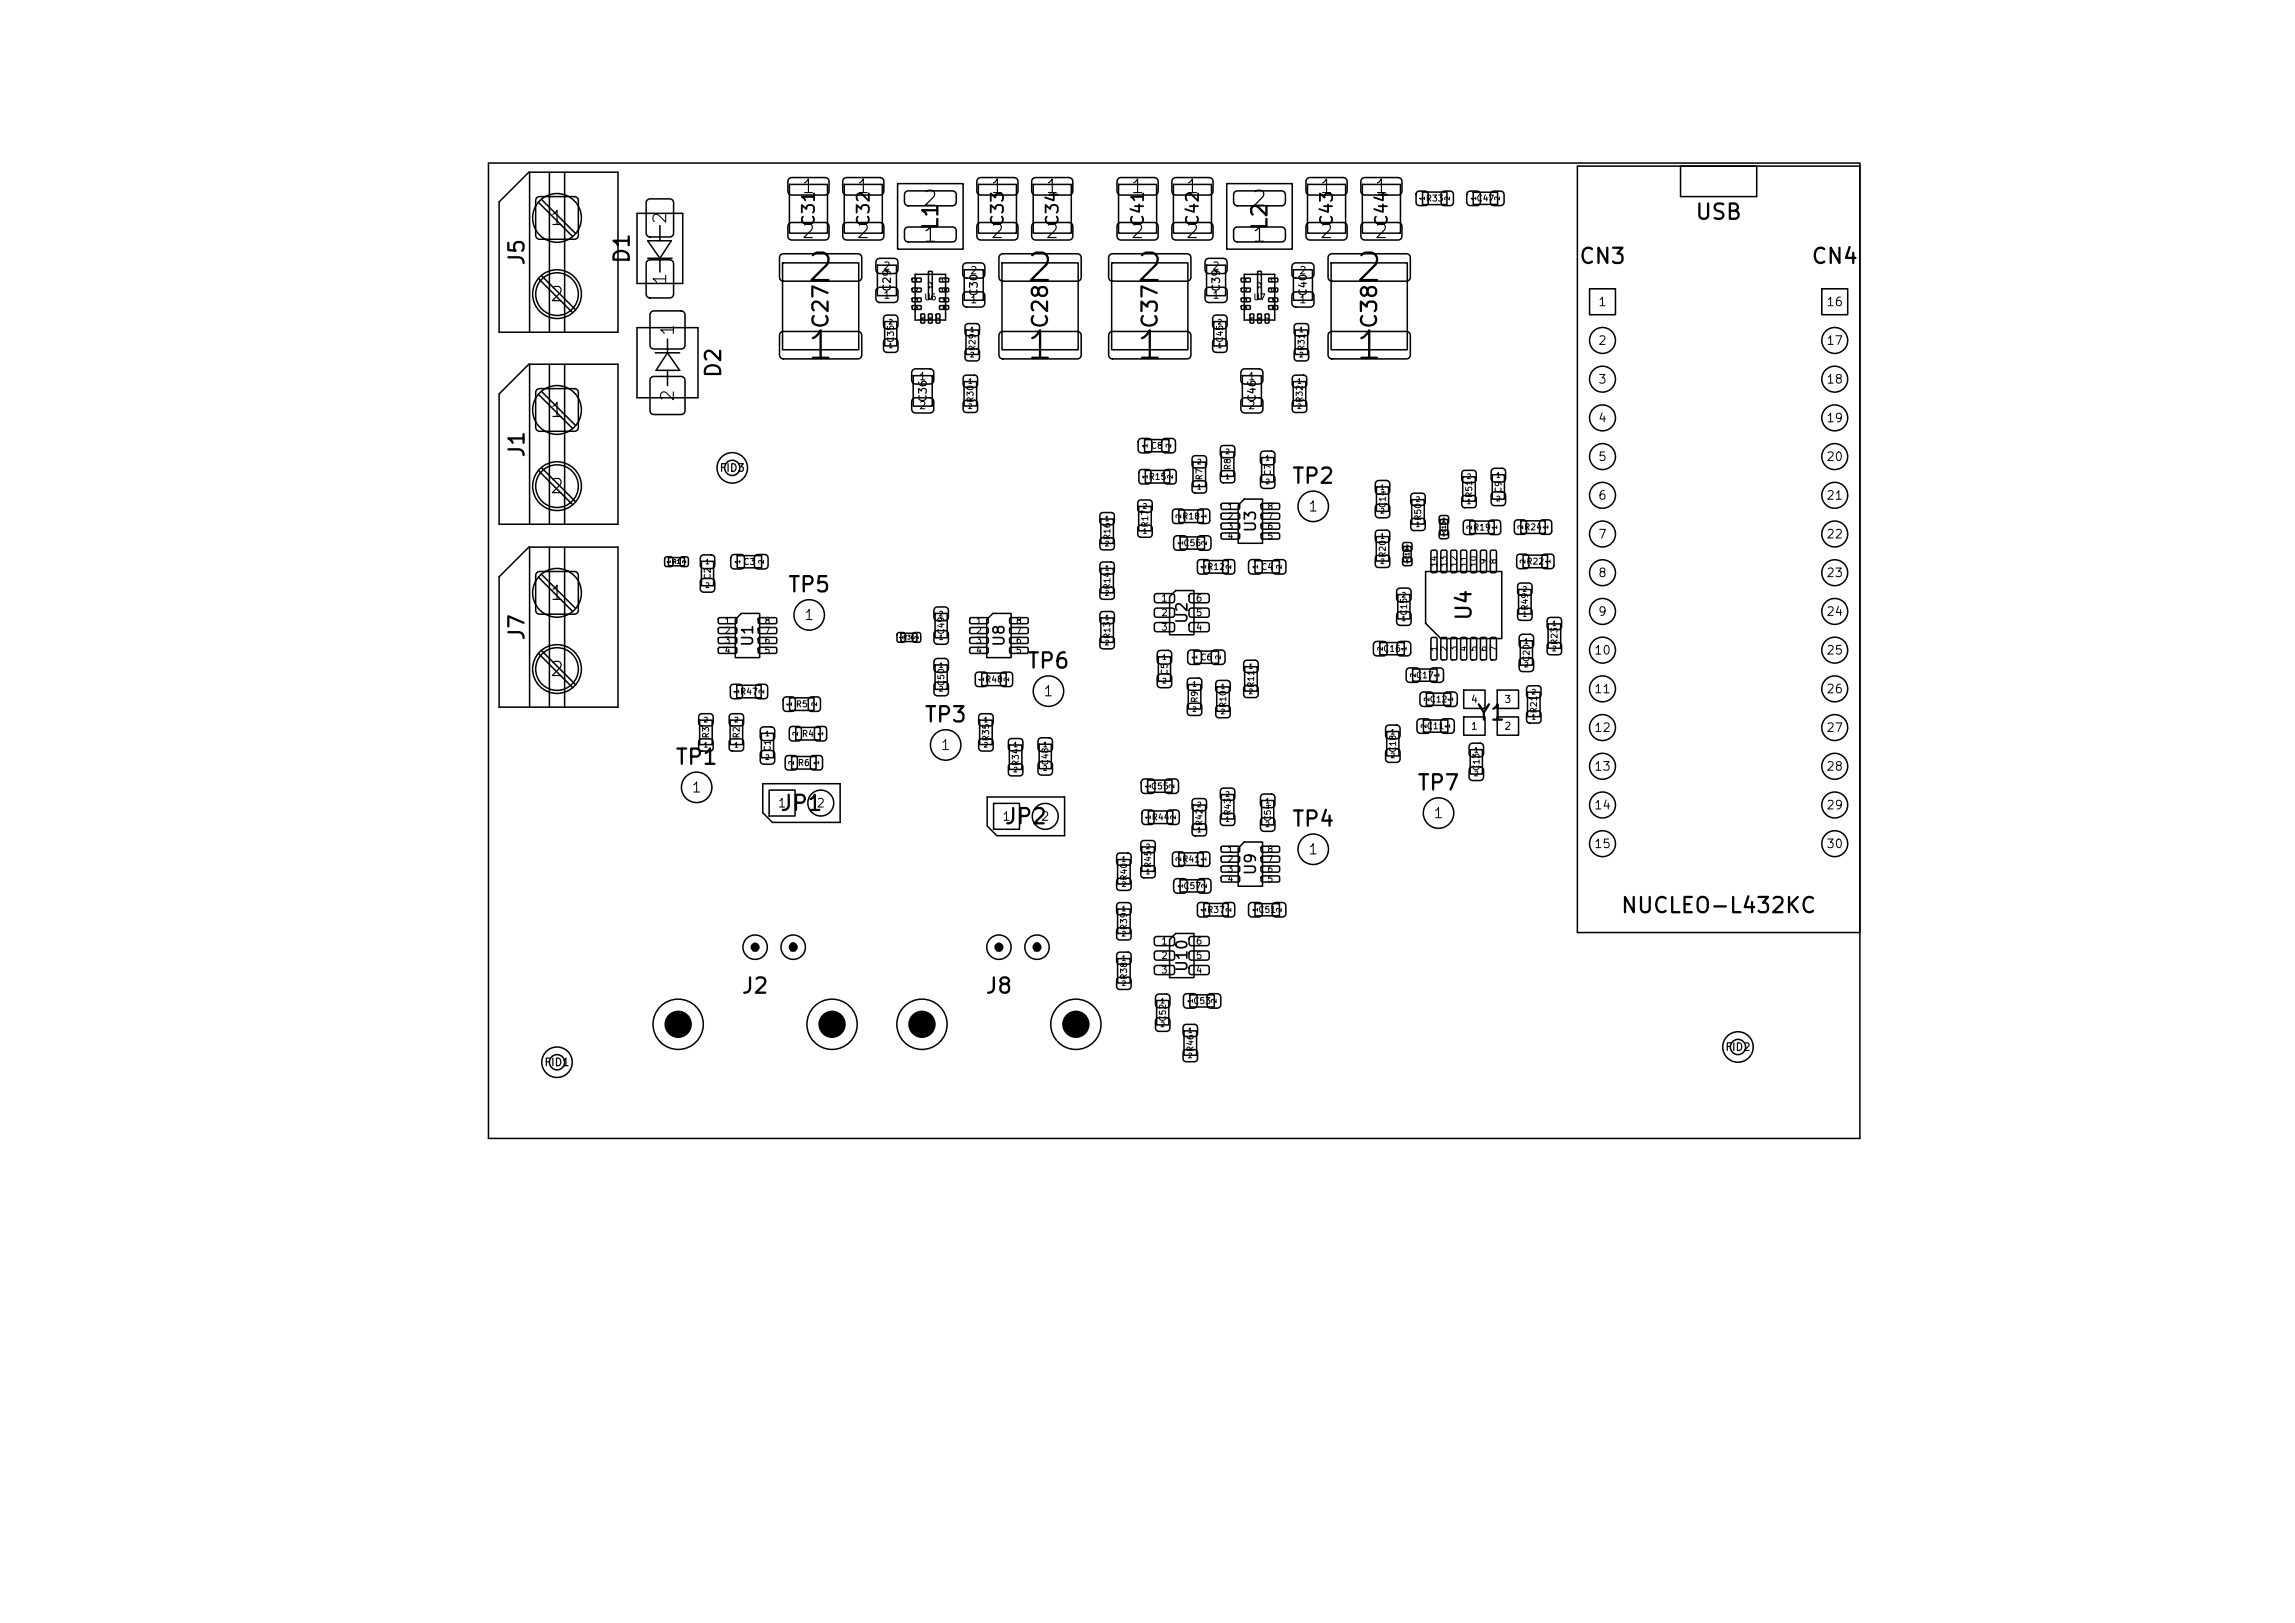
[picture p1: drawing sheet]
<svg xmlns="http://www.w3.org/2000/svg" width="297mm" height="210mm" viewBox="0 0 297 210" stroke-linecap="round" stroke-linejoin="round" font-family="sans-serif">
<defs><g id="words">
<g font-size="3.5">
<text x="104.2" y="37.3">2</text>
<text x="132.6" y="37.3">2</text>
<text x="146.8" y="37.3">2</text>
<text x="175.1" y="37.3">2</text>
<text x="104.2" y="47.4">1</text>
<text x="132.6" y="47.4">1</text>
<text x="146.8" y="47.4">1</text>
<text x="175.1" y="47.4">1</text>
</g>
<g font-size="2.2">
<text x="86.5" y="134.2">4</text>
<text x="106.4" y="134.2">3</text>
<text x="118.1" y="134.2">4</text>
<text x="138" y="134.2">3</text>
</g>
<g font-size="2">
<text x="121.9" y="29.9" transform="rotate(-90 121.9 29.9)">L1</text>
<text x="164.5" y="29.9" transform="rotate(-90 164.5 29.9)">L2</text>
<text x="219.3" y="28.9">USB</text>
<text x="68.4" y="34.5" transform="rotate(-90 68.4 34.5)">J5</text>
<text x="82" y="34.3" transform="rotate(-90 82 34.3)">D1</text>
<text x="204.2" y="34.6">CN3</text>
<text x="234.3" y="34.6">CN4</text>
<text x="107.7" y="42.7" transform="rotate(-90 107.7 42.7)">C27</text>
<text x="136.1" y="42.7" transform="rotate(-90 136.1 42.7)">C28</text>
<text x="150.3" y="42.7" transform="rotate(-90 150.3 42.7)">C37</text>
<text x="178.7" y="42.7" transform="rotate(-90 178.7 42.7)">C38</text>
<text x="93.8" y="49.1" transform="rotate(-90 93.8 49.1)">D2</text>
<text x="68.4" y="59.4" transform="rotate(-90 68.4 59.4)">J1</text>
<text x="167.1" y="63.1">TP2</text>
<text x="101.8" y="77.1">TP5</text>
<text x="68.4" y="83" transform="rotate(-90 68.4 83)">J7</text>
<text x="190.9" y="80.5" transform="rotate(-90 190.9 80.5)">U4</text>
<text x="132.8" y="87">TP6</text>
<text x="119.5" y="93.9">TP3</text>
<text x="191" y="93.7">Y1</text>
<text x="87.3" y="99.4">TP1</text>
<text x="100.8" y="105.4">JP1</text>
<text x="129.9" y="107.1">JP2</text>
<text x="167.1" y="107.4">TP4</text>
<text x="183.3" y="102.8">TP7</text>
<text x="209.6" y="118.6">NUCLEO-L432KC</text>
<text x="95.8" y="129">J2</text>
<text x="127.4" y="129">J8</text>
</g>
<g font-size="1.9">
<text x="119.3" y="27.1">2</text>
<text x="161.9" y="27.1">2</text>
<text x="119.3" y="31.8">1</text>
<text x="161.9" y="31.8">1</text>
</g>
<g font-size="1.8">
<text x="71" y="29.6">1</text>
<text x="103.6" y="25.5">1</text>
<text x="110.7" y="25.5">1</text>
<text x="128.1" y="25.5">1</text>
<text x="135.2" y="25.5">1</text>
<text x="146.2" y="25.5">1</text>
<text x="153.3" y="25.5">1</text>
<text x="170.6" y="25.5">1</text>
<text x="177.7" y="25.5">1</text>
<text x="103.6" y="31.3">2</text>
<text x="110.7" y="31.3">2</text>
<text x="128.1" y="31.3">2</text>
<text x="135.2" y="31.3">2</text>
<text x="146.2" y="31.3">2</text>
<text x="153.3" y="31.3">2</text>
<text x="170.6" y="31.3">2</text>
<text x="177.7" y="31.3">2</text>
<text x="71" y="39.5">2</text>
<text x="71" y="54.4">1</text>
<text x="71" y="64.3">2</text>
<text x="71" y="78.1">1</text>
<text x="71" y="88">2</text>
</g>
<g font-size="1.6">
<text x="86.6" y="29.1" transform="rotate(-90 86.6 29.1)">2</text>
<text x="105.8" y="29.5" transform="rotate(-90 105.8 29.5)">C31</text>
<text x="112.9" y="29.5" transform="rotate(-90 112.9 29.5)">C32</text>
<text x="130.3" y="29.5" transform="rotate(-90 130.3 29.5)">C33</text>
<text x="137.4" y="29.5" transform="rotate(-90 137.4 29.5)">C34</text>
<text x="148.4" y="29.5" transform="rotate(-90 148.4 29.5)">C41</text>
<text x="155.5" y="29.5" transform="rotate(-90 155.5 29.5)">C42</text>
<text x="172.9" y="29.5" transform="rotate(-90 172.9 29.5)">C43</text>
<text x="180" y="29.5" transform="rotate(-90 180 29.5)">C44</text>
<text x="86.6" y="37" transform="rotate(-90 86.6 37)">1</text>
<text x="87.6" y="43.6" transform="rotate(-90 87.6 43.6)">1</text>
<text x="87.6" y="52.1" transform="rotate(-90 87.6 52.1)">2</text>
</g>
<g font-size="1.4">
<text x="162.9" y="69" transform="rotate(-90 162.9 69)">U3</text>
<text x="97.8" y="83.8" transform="rotate(-90 97.8 83.8)">U1</text>
<text x="130.3" y="83.8" transform="rotate(-90 130.3 83.8)">U8</text>
<text x="154" y="80.8" transform="rotate(-90 154 80.8)">U2</text>
<text x="162.9" y="113.4" transform="rotate(-90 162.9 113.4)">U9</text>
<text x="154" y="125.9" transform="rotate(-90 154 125.9)">U10</text>
</g>
<g font-size="1.3">
<text x="169.2" y="66.5">1</text>
<text x="104" y="80.6">1</text>
<text x="134.9" y="90.4">1</text>
<text x="121.6" y="97.4">1</text>
<text x="89.4" y="102.9">1</text>
<text x="185.4" y="106.2">1</text>
<text x="169.2" y="110.9">1</text>
</g>
<g font-size="1.1">
<text x="206.7" y="39.9">1</text>
<text x="236.3" y="39.9">16</text>
<text x="206.7" y="44.9">2</text>
<text x="236.3" y="44.9">17</text>
<text x="206.7" y="49.9">3</text>
<text x="236.3" y="49.9">18</text>
<text x="206.7" y="54.9">4</text>
<text x="206.7" y="59.9">5</text>
<text x="236.3" y="54.9">19</text>
<text x="236.3" y="59.9">20</text>
<text x="206.7" y="64.9">6</text>
<text x="236.3" y="64.9">21</text>
<text x="206.7" y="69.9">7</text>
<text x="236.3" y="69.9">22</text>
<text x="206.7" y="75">8</text>
<text x="236.3" y="75">23</text>
<text x="206.7" y="80">9</text>
<text x="236.3" y="80">24</text>
<text x="206.2" y="85">10</text>
<text x="206.2" y="90">11</text>
<text x="236.3" y="85">25</text>
<text x="236.3" y="90">26</text>
<text x="206.2" y="95">12</text>
<text x="236.3" y="95">27</text>
<text x="206.2" y="100">13</text>
<text x="236.3" y="100">28</text>
<text x="100.6" y="104.8">1</text>
<text x="105.6" y="104.8">2</text>
<text x="129.6" y="106.5">1</text>
<text x="134.6" y="106.5">2</text>
<text x="206.2" y="105">14</text>
<text x="236.3" y="105">29</text>
<text x="206.2" y="110">15</text>
<text x="236.3" y="110">30</text>
<text x="97.1" y="123.4">1</text>
<text x="102" y="123.4">2</text>
<text x="128.7" y="123.4">1</text>
<text x="133.6" y="123.4">2</text>
</g>
<g font-size="1">
<text x="114.2" y="35.1">2</text>
<text x="125.5" y="35.7">2</text>
<text x="156.8" y="35.1">2</text>
<text x="168.1" y="35.7">2</text>
<text x="114.2" y="38.9">1</text>
<text x="115.5" y="37.8" transform="rotate(-90 115.5 37.8)">C29</text>
<text x="125.5" y="39.5">1</text>
<text x="126.8" y="38.4" transform="rotate(-90 126.8 38.4)">C30</text>
<text x="156.8" y="38.9">1</text>
<text x="158.1" y="37.8" transform="rotate(-90 158.1 37.8)">C39</text>
<text x="168.1" y="39.5">1</text>
<text x="169.4" y="38.4" transform="rotate(-90 169.4 38.4)">C40</text>
<text x="118.9" y="49.4">1</text>
<text x="118.9" y="53.2">2</text>
<text x="120.2" y="52.1" transform="rotate(-90 120.2 52.1)">C36</text>
<text x="161.5" y="49.4">1</text>
<text x="161.5" y="53.2">2</text>
<text x="162.8" y="52.1" transform="rotate(-90 162.8 52.1)">C46</text>
<text x="93" y="61.3">FID3</text>
<text x="223.2" y="136.2">FID2</text>
<text x="70.4" y="138.2">FID1</text>
</g>
<g font-size=".9">
<text x="150.2" y="78.1">1</text>
<text x="150.2" y="79.9">2</text>
<text x="150.2" y="81.8">3</text>
<text x="154.7" y="81.8">4</text>
<text x="154.7" y="79.9">5</text>
<text x="154.7" y="78.1">6</text>
<text x="190.3" y="94.7">1</text>
<text x="190.3" y="91.2">4</text>
<text x="194.6" y="94.7">2</text>
<text x="194.6" y="91.2">3</text>
<text x="150.2" y="122.4">1</text>
<text x="150.2" y="124.3">2</text>
<text x="154.7" y="124.3">5</text>
<text x="154.7" y="122.4">6</text>
<text x="150.2" y="126.2">3</text>
<text x="154.7" y="126.2">4</text>
</g>
<g font-size=".8">
<text x="184.4" y="26.3">R33</text>
<text x="191" y="26.3">C47</text>
<text x="119.5" y="39.1">U6</text>
<text x="162.1" y="39.1">U7</text>
<text x="115.9" y="44.4" transform="rotate(-90 115.9 44.4)">C35</text>
<text x="126.4" y="45.5" transform="rotate(-90 126.4 45.5)">R29</text>
<text x="158.5" y="44.4" transform="rotate(-90 158.5 44.4)">C45</text>
<text x="169" y="45.5" transform="rotate(-90 169 45.5)">R31</text>
<text x="126.2" y="52.2" transform="rotate(-90 126.2 52.2)">R30</text>
<text x="168.8" y="52.2" transform="rotate(-90 168.8 52.2)">R32</text>
<text x="148.9" y="58.3">C8</text>
<text x="148.6" y="62.3">R15</text>
<text x="155.8" y="62.2" transform="rotate(-90 155.8 62.2)">R7</text>
<text x="159.5" y="60.9" transform="rotate(-90 159.5 60.9)">R8</text>
<text x="164.7" y="61.6" transform="rotate(-90 164.7 61.6)">C7</text>
<text x="179.5" y="65.8" transform="rotate(-90 179.5 65.8)">C14</text>
<text x="190.7" y="64.5" transform="rotate(-90 190.7 64.5)">R51</text>
<text x="194.5" y="63.9" transform="rotate(-90 194.5 63.9)">C9</text>
<text x="143.9" y="70" transform="rotate(-90 143.9 70)">R16</text>
<text x="148.8" y="68.3" transform="rotate(-90 148.8 68.3)">R17</text>
<text x="152.9" y="67.4">R18</text>
<text x="153.1" y="70.9">C56</text>
<text x="158.8" y="66.1">1</text>
<text x="158.8" y="67.4">2</text>
<text x="158.8" y="68.7">3</text>
<text x="158.8" y="70">4</text>
<text x="163.9" y="70">5</text>
<text x="163.9" y="68.7">6</text>
<text x="163.9" y="67.4">7</text>
<text x="163.9" y="66.1">8</text>
<text x="184.1" y="67.5" transform="rotate(-90 184.1 67.5)">R50</text>
<text x="190.6" y="68.8">R19</text>
<text x="197.2" y="68.8">R24</text>
<text x="92.2" y="75.1" transform="rotate(-90 92.2 75.1)">C2</text>
<text x="96.1" y="73.3">C3</text>
<text x="143.9" y="76.4" transform="rotate(-90 143.9 76.4)">R14</text>
<text x="156.2" y="73.9">R12</text>
<text x="163.1" y="73.9">C4</text>
<text x="179.5" y="72.2" transform="rotate(-90 179.5 72.2)">R20</text>
<text x="186.2" y="73.5" transform="rotate(-90 186.2 73.5)">14</text>
<text x="187.5" y="73.5" transform="rotate(-90 187.5 73.5)">13</text>
<text x="188.7" y="73.5" transform="rotate(-90 188.7 73.5)">12</text>
<text x="190" y="73.5" transform="rotate(-90 190 73.5)">11</text>
<text x="191.3" y="73.5" transform="rotate(-90 191.3 73.5)">10</text>
<text x="192.6" y="73.1" transform="rotate(-90 192.6 73.1)">9</text>
<text x="193.9" y="73.1" transform="rotate(-90 193.9 73.1)">8</text>
<text x="197.5" y="73.2">R22</text>
<text x="93.7" y="80.9">1</text>
<text x="93.7" y="82.2">2</text>
<text x="93.7" y="83.5">3</text>
<text x="98.9" y="83.5">6</text>
<text x="98.9" y="82.2">7</text>
<text x="98.9" y="80.9">8</text>
<text x="122.4" y="82.2" transform="rotate(-90 122.4 82.2)">C49</text>
<text x="126.2" y="80.9">1</text>
<text x="126.2" y="82.2">2</text>
<text x="126.2" y="83.5">3</text>
<text x="131.4" y="83.5">6</text>
<text x="131.4" y="82.2">7</text>
<text x="131.4" y="80.9">8</text>
<text x="143.9" y="82.8" transform="rotate(-90 143.9 82.8)">R13</text>
<text x="182.3" y="79.7" transform="rotate(-90 182.3 79.7)">C15</text>
<text x="197.9" y="79.1" transform="rotate(-90 197.9 79.1)">R49</text>
<text x="201.8" y="83.5" transform="rotate(-90 201.8 83.5)">R23</text>
<text x="93.7" y="84.8">4</text>
<text x="98.9" y="84.8">5</text>
<text x="122.4" y="88.8" transform="rotate(-90 122.4 88.8)">C50</text>
<text x="126.2" y="84.8">4</text>
<text x="127.4" y="88.5">R48</text>
<text x="131.4" y="84.8">5</text>
<text x="151.3" y="87.4" transform="rotate(-90 151.3 87.4)">C5</text>
<text x="155.3" y="85.6">C6</text>
<text x="162.5" y="89.1" transform="rotate(-90 162.5 89.1)">R11</text>
<text x="178.9" y="84.5">C16</text>
<text x="183.2" y="88">C17</text>
<text x="186.2" y="84.4" transform="rotate(-90 186.2 84.4)">1</text>
<text x="187.5" y="84.4" transform="rotate(-90 187.5 84.4)">2</text>
<text x="188.7" y="84.4" transform="rotate(-90 188.7 84.4)">3</text>
<text x="190" y="84.4" transform="rotate(-90 190 84.4)">4</text>
<text x="191.3" y="84.4" transform="rotate(-90 191.3 84.4)">5</text>
<text x="192.6" y="84.4" transform="rotate(-90 192.6 84.4)">6</text>
<text x="193.9" y="84.4" transform="rotate(-90 193.9 84.4)">7</text>
<text x="198.1" y="85.7" transform="rotate(-90 198.1 85.7)">C20</text>
<text x="92" y="95.6" transform="rotate(-90 92 95.6)">R3</text>
<text x="95.7" y="90.1">R47</text>
<text x="95.9" y="95.6" transform="rotate(-90 95.9 95.6)">R2</text>
<text x="102.9" y="91.7">R5</text>
<text x="103.7" y="95.5">R4</text>
<text x="128.2" y="96" transform="rotate(-90 128.2 96)">R35</text>
<text x="155.2" y="91" transform="rotate(-90 155.2 91)">R9</text>
<text x="158.9" y="91.7" transform="rotate(-90 158.9 91.7)">R10</text>
<text x="184.6" y="94.5">C11</text>
<text x="184.9" y="91.1">C12</text>
<text x="199.1" y="92.4" transform="rotate(-90 199.1 92.4)">R21</text>
<text x="99.9" y="97.3" transform="rotate(-90 99.9 97.3)">C1</text>
<text x="103.2" y="99.3">R6</text>
<text x="132" y="99.2" transform="rotate(-90 132 99.2)">R34</text>
<text x="135.9" y="99.1" transform="rotate(-90 135.9 99.1)">C48</text>
<text x="180.8" y="97.5" transform="rotate(-90 180.8 97.5)">C18</text>
<text x="191.7" y="99.8" transform="rotate(-90 191.7 99.8)">C13</text>
<text x="148.9" y="102.3">C55</text>
<text x="149" y="106.3">R44</text>
<text x="155.8" y="107" transform="rotate(-90 155.8 107)">R42</text>
<text x="159.5" y="105.6" transform="rotate(-90 159.5 105.6)">R43</text>
<text x="164.7" y="106.4" transform="rotate(-90 164.7 106.4)">C54</text>
<text x="149.2" y="112.4" transform="rotate(-90 149.2 112.4)">R45</text>
<text x="152.9" y="111.8">R41</text>
<text x="158.8" y="110.5">1</text>
<text x="158.8" y="111.8">2</text>
<text x="158.8" y="113.1">3</text>
<text x="163.9" y="113.1">6</text>
<text x="163.9" y="111.8">7</text>
<text x="163.9" y="110.5">8</text>
<text x="146" y="114" transform="rotate(-90 146 114)">R40</text>
<text x="153.1" y="115.2">C57</text>
<text x="156.2" y="118.3">R37</text>
<text x="158.8" y="114.3">4</text>
<text x="162.8" y="118.3">C51</text>
<text x="163.9" y="114.3">5</text>
<text x="146" y="120.4" transform="rotate(-90 146 120.4)">R39</text>
<text x="146" y="126.8" transform="rotate(-90 146 126.8)">R38</text>
<text x="154.3" y="130.1">C53</text>
<text x="151.1" y="132.3" transform="rotate(-90 151.1 132.3)">C52</text>
<text x="154.6" y="136.2" transform="rotate(-90 154.6 136.2)">R46</text>
</g>
<g font-size=".6">
<text x="184.5" y="26" transform="rotate(-90 184.5 26)">1</text>
<text x="187.8" y="26" transform="rotate(-90 187.8 26)">2</text>
<text x="191.2" y="26" transform="rotate(-90 191.2 26)">1</text>
<text x="194.2" y="26" transform="rotate(-90 194.2 26)">2</text>
<text x="114.9" y="45.2">1</text>
<text x="114.9" y="42.1">2</text>
<text x="125.5" y="43.1">1</text>
<text x="125.5" y="46.4">2</text>
<text x="157.5" y="45.2">1</text>
<text x="157.5" y="42.1">2</text>
<text x="168.1" y="43.1">1</text>
<text x="168.1" y="46.4">2</text>
<text x="125.2" y="49.8">1</text>
<text x="125.2" y="53.1">2</text>
<text x="167.8" y="49.8">1</text>
<text x="167.8" y="53.1">2</text>
<text x="148.6" y="58" transform="rotate(-90 148.6 58)">1</text>
<text x="151.7" y="58" transform="rotate(-90 151.7 58)">2</text>
<text x="158.5" y="58.9">2</text>
<text x="163.7" y="59.7">1</text>
<text x="147.8" y="66">2</text>
<text x="148.6" y="62" transform="rotate(-90 148.6 62)">1</text>
<text x="151.9" y="62" transform="rotate(-90 151.9 62)">2</text>
<text x="154.8" y="63.5">1</text>
<text x="154.8" y="60.2">2</text>
<text x="158.5" y="62.2">1</text>
<text x="163.7" y="62.8">2</text>
<text x="178.6" y="63.5">1</text>
<text x="183.1" y="65.1">2</text>
<text x="189.8" y="65.4">1</text>
<text x="189.8" y="62.1">2</text>
<text x="193.5" y="62">1</text>
<text x="193.5" y="65">2</text>
<text x="142.9" y="67.6">1</text>
<text x="142.9" y="70.8">2</text>
<text x="147.8" y="69.2">1</text>
<text x="153" y="67.2" transform="rotate(-90 153 67.2)">2</text>
<text x="153.2" y="70.6" transform="rotate(-90 153.2 70.6)">1</text>
<text x="156.2" y="67.2" transform="rotate(-90 156.2 67.2)">1</text>
<text x="156.3" y="70.6" transform="rotate(-90 156.3 70.6)">2</text>
<text x="178.6" y="69.9">1</text>
<text x="178.6" y="66.6">2</text>
<text x="183.1" y="68.3">1</text>
<text x="190.6" y="68.6" transform="rotate(-90 190.6 68.6)">2</text>
<text x="193.9" y="68.6" transform="rotate(-90 193.9 68.6)">1</text>
<text x="197.2" y="68.6" transform="rotate(-90 197.2 68.6)">2</text>
<text x="200.5" y="68.6" transform="rotate(-90 200.5 68.6)">1</text>
<text x="91.2" y="73.2">1</text>
<text x="91.2" y="76.2">2</text>
<text x="95.9" y="73" transform="rotate(-90 95.9 73)">1</text>
<text x="99" y="73" transform="rotate(-90 99 73)">2</text>
<text x="142.9" y="74">1</text>
<text x="142.9" y="77.2">2</text>
<text x="156.2" y="73.7" transform="rotate(-90 156.2 73.7)">1</text>
<text x="159.5" y="73.7" transform="rotate(-90 159.5 73.7)">2</text>
<text x="162.9" y="73.7" transform="rotate(-90 162.9 73.7)">1</text>
<text x="166" y="73.7" transform="rotate(-90 166 73.7)">2</text>
<text x="178.6" y="73.1">2</text>
<text x="181.3" y="77.5">2</text>
<text x="197" y="76.7">2</text>
<text x="197.5" y="73" transform="rotate(-90 197.5 73)">2</text>
<text x="200.8" y="73" transform="rotate(-90 200.8 73)">1</text>
<text x="121.4" y="83">1</text>
<text x="121.4" y="79.9">2</text>
<text x="142.9" y="80.4">1</text>
<text x="142.9" y="83.6">2</text>
<text x="181.3" y="80.5">1</text>
<text x="197" y="80">1</text>
<text x="197.2" y="83.4">1</text>
<text x="200.8" y="81.2">1</text>
<text x="95.8" y="89.8" transform="rotate(-90 95.8 89.8)">1</text>
<text x="99" y="89.8" transform="rotate(-90 99 89.8)">2</text>
<text x="121.4" y="86.6">1</text>
<text x="121.4" y="89.6">2</text>
<text x="127.5" y="88.3" transform="rotate(-90 127.5 88.3)">1</text>
<text x="130.7" y="88.3" transform="rotate(-90 130.7 88.3)">2</text>
<text x="150.3" y="85.5">1</text>
<text x="150.3" y="88.6">2</text>
<text x="154.2" y="89">1</text>
<text x="155.1" y="85.4" transform="rotate(-90 155.1 85.4)">1</text>
<text x="157.9" y="89.3">1</text>
<text x="158.1" y="85.4" transform="rotate(-90 158.1 85.4)">2</text>
<text x="161.5" y="86.7">1</text>
<text x="161.5" y="89.9">2</text>
<text x="179.1" y="84.3" transform="rotate(-90 179.1 84.3)">2</text>
<text x="182.2" y="84.3" transform="rotate(-90 182.2 84.3)">1</text>
<text x="183.3" y="87.7" transform="rotate(-90 183.3 87.7)">2</text>
<text x="186.4" y="87.7" transform="rotate(-90 186.4 87.7)">1</text>
<text x="197.2" y="86.5">2</text>
<text x="198.1" y="90">2</text>
<text x="200.8" y="84.4">2</text>
<text x="91" y="93.6">2</text>
<text x="94.9" y="93.6">2</text>
<text x="99" y="95.4">1</text>
<text x="102.6" y="91.5" transform="rotate(-90 102.6 91.5)">1</text>
<text x="103.4" y="95.3" transform="rotate(-90 103.4 95.3)">2</text>
<text x="105.9" y="91.5" transform="rotate(-90 105.9 91.5)">2</text>
<text x="106.7" y="95.3" transform="rotate(-90 106.7 95.3)">1</text>
<text x="127.2" y="93.6">1</text>
<text x="154.2" y="92.3">2</text>
<text x="157.9" y="92.6">2</text>
<text x="179.9" y="95.2">1</text>
<text x="184.7" y="94.3" transform="rotate(-90 184.7 94.3)">2</text>
<text x="185.1" y="90.8" transform="rotate(-90 185.1 90.8)">2</text>
<text x="187.8" y="94.3" transform="rotate(-90 187.8 94.3)">1</text>
<text x="188.2" y="90.8" transform="rotate(-90 188.2 90.8)">1</text>
<text x="198.1" y="93.3">1</text>
<text x="91" y="96.9">1</text>
<text x="94.9" y="96.9">1</text>
<text x="99" y="98.5">2</text>
<text x="102.9" y="99.1" transform="rotate(-90 102.9 99.1)">2</text>
<text x="106.1" y="99.1" transform="rotate(-90 106.1 99.1)">1</text>
<text x="127.2" y="96.9">2</text>
<text x="131.1" y="96.8">1</text>
<text x="131.1" y="100.1">2</text>
<text x="134.9" y="96.8">1</text>
<text x="134.9" y="99.9">2</text>
<text x="179.9" y="98.2">2</text>
<text x="190.7" y="97.5">1</text>
<text x="190.7" y="100.6">2</text>
<text x="149" y="106.1" transform="rotate(-90 149 106.1)">1</text>
<text x="149" y="102.1" transform="rotate(-90 149 102.1)">1</text>
<text x="152.1" y="102.1" transform="rotate(-90 152.1 102.1)">2</text>
<text x="152.3" y="106.1" transform="rotate(-90 152.3 106.1)">2</text>
<text x="154.8" y="107.8">1</text>
<text x="154.8" y="104.6">2</text>
<text x="158.5" y="106.5">1</text>
<text x="158.5" y="103.2">2</text>
<text x="163.7" y="104.1">1</text>
<text x="163.7" y="107.2">2</text>
<text x="145.1" y="111.6">1</text>
<text x="148.2" y="113.3">1</text>
<text x="148.2" y="110">2</text>
<text x="153" y="111.5" transform="rotate(-90 153 111.5)">2</text>
<text x="156.2" y="111.5" transform="rotate(-90 156.2 111.5)">1</text>
<text x="145.1" y="114.9">2</text>
<text x="145.1" y="118.1">1</text>
<text x="153.2" y="115" transform="rotate(-90 153.2 115)">1</text>
<text x="156.2" y="118.1" transform="rotate(-90 156.2 118.1)">1</text>
<text x="156.3" y="115" transform="rotate(-90 156.3 115)">2</text>
<text x="159.5" y="118.1" transform="rotate(-90 159.5 118.1)">2</text>
<text x="162.9" y="118.1" transform="rotate(-90 162.9 118.1)">1</text>
<text x="166" y="118.1" transform="rotate(-90 166 118.1)">2</text>
<text x="145.1" y="121.3">2</text>
<text x="145.1" y="124.5">1</text>
<text x="145.1" y="127.7">2</text>
<text x="150.1" y="130">1</text>
<text x="154.5" y="129.9" transform="rotate(-90 154.5 129.9)">1</text>
<text x="157.6" y="129.9" transform="rotate(-90 157.6 129.9)">2</text>
<text x="150.1" y="133">2</text>
<text x="153.7" y="133.8">1</text>
<text x="153.7" y="137.1">2</text>
</g>
<g font-size=".5">
<text x="120.8" y="37.4" transform="rotate(-90 120.8 37.4)">12</text>
<text x="163.4" y="37.4" transform="rotate(-90 163.4 37.4)">12</text>
<text x="187.2" y="69" transform="rotate(-90 187.2 69)">C10</text>
<text x="87" y="73.1">R1</text>
<text x="182.5" y="72.5" transform="rotate(-90 182.5 72.5)">C19</text>
<text x="116.8" y="82.9">R36</text>
</g>
<g font-size=".4">
<text x="118.4" y="36.5">1</text>
<text x="118.4" y="37.8">2</text>
<text x="118.4" y="39.1">3</text>
<text x="118.4" y="40.1">4</text>
<text x="119.7" y="41.4" transform="rotate(-90 119.7 41.4)">5</text>
<text x="120.7" y="41.4" transform="rotate(-90 120.7 41.4)">6</text>
<text x="121.7" y="41.4" transform="rotate(-90 121.7 41.4)">7</text>
<text x="121.8" y="37.8">10</text>
<text x="121.8" y="36.5">11</text>
<text x="121.9" y="40.1">8</text>
<text x="121.9" y="39.1">9</text>
<text x="161" y="36.5">1</text>
<text x="161" y="37.8">2</text>
<text x="161" y="39.1">3</text>
<text x="161" y="40.1">4</text>
<text x="162.3" y="41.4" transform="rotate(-90 162.3 41.4)">5</text>
<text x="163.3" y="41.4" transform="rotate(-90 163.3 41.4)">6</text>
<text x="164.3" y="41.4" transform="rotate(-90 164.3 41.4)">7</text>
<text x="164.4" y="37.8">10</text>
<text x="164.4" y="36.5">11</text>
<text x="164.5" y="40.1">8</text>
<text x="164.5" y="39.1">9</text>
<text x="181.9" y="71.1">2</text>
<text x="186.6" y="69.5">1</text>
<text x="186.6" y="67.6">2</text>
<text x="86.9" y="72.9" transform="rotate(-90 86.9 72.9)">1</text>
<text x="88.9" y="72.9" transform="rotate(-90 88.9 72.9)">2</text>
<text x="181.9" y="73">1</text>
<text x="116.9" y="82.7" transform="rotate(-90 116.9 82.7)">1</text>
<text x="118.9" y="82.7" transform="rotate(-90 118.9 82.7)">2</text>
</g>
</g></defs>
<g fill="none" stroke="#000" stroke-width=".2">
<path d="M63.2 21.1h177.5v126.2h-177.5zM64.6 26.1l3.8-3.8h11.6v20.7h-15.4zM68.5 22.3v20.7M69.5 25.6l.3-.2h4.6a.49 .49 0 0 1 .4 .5v4.6a.49 .49 0 0 1-.4 .5h-4.6a.49 .49 0 0 1-.5-.5v-4.6zM69.7 26.2l4.4 4.4M69.7 36.1l4.4 4.4M70.1 25.8l4.4 4.4M70.1 35.7l4.4 4.4M71.1 22.3v20.7M73.1 22.3v20.7M82.4 27.6h6v9.1h-6zM83.8 33.8l.3-.2h2.6a.49 .49 0 0 1 .5 .5v4a.49 .49 0 0 1-.5 .5h-2.6a.49 .49 0 0 1-.5-.5v-4z"/>
<path d="M83.8 25.9l.3-.2h2.6a.49 .49 0 0 1 .5 .5v4a.49 .49 0 0 1-.5 .5h-2.6a.49 .49 0 0 1-.5-.5v-4zM83.8 33.4h3.2M83.8 31.2h3.1l-1.5 2.2zM85.4 29.2v2M85.4 33.4v1.8M101 33l.4-.2h9.6a.49 .49 0 0 1 .5 .5v2.6a.49 .49 0 0 1-.5 .5h-9.6a.49 .49 0 0 1-.5-.5v-2.6zM101.3 34h9.8v11.3h-9.8zM102.1 23.1l.4-.1h4.3a.49 .49 0 0 1 .5 .5v1.2a.49 .49 0 0 1-.5 .5h-4.3a.49 .49 0 0 1-.5-.5v-1.2zM102.1 28.9l.4-.1h4.3a.49 .49 0 0 1 .5 .5v1.3a.49 .49 0 0 1-.5 .5h-4.3a.49 .49 0 0 1-.5-.5v-1.3zM102.2 23.9h4.9v6.3h-4.9zM109.2 23.1l.4-.1h4.3a.49 .49 0 0 1 .5 .5v1.2a.49 .49 0 0 1-.5 .5h-4.3a.49 .49 0 0 1-.5-.5v-1.2zM109.2 28.9l.4-.1h4.3a.49 .49 0 0 1 .5 .5v1.3a.49 .49 0 0 1-.5 .5h-4.3a.49 .49 0 0 1-.5-.5v-1.3z"/>
<path d="M109.3 23.9h4.9v6.3h-4.9zM113.5 37.3l.3-.1h1.9a.49 .49 0 0 1 .5 .5v1a.49 .49 0 0 1-.5 .4h-1.9a.49 .49 0 0 1-.4-.4v-1zM113.5 33.6l.3-.2h1.9a.49 .49 0 0 1 .5 .5v1a.49 .49 0 0 1-.5 .5h-1.9a.49 .49 0 0 1-.4-.5v-1zM113.5 34.3h2.5v4h-2.5zM116.2 23.8h8.4v8.4h-8.4zM117.2 29.5l.3-.1h5.8a.48 .48 0 0 1 .5 .5v.9a.48 .48 0 0 1-.5 .5h-5.8a.48 .48 0 0 1-.5-.5v-.9zM117.2 24.8l.3-.1h5.8a.48 .48 0 0 1 .5 .5v.9a.48 .48 0 0 1-.5 .5h-5.8a.48 .48 0 0 1-.5-.5v-.9zM118.1 36h1.1v.4l-1.1 .1zM118.1 37.3h1.1v.4l-1.1 .1zM118.1 38.6h1.1v.4h-1.1zM118.1 39.6l1.1-.1v.5h-1.1zM118.4 35.5h4v5.9h-4z"/>
<path d="M120.2 35.1h.3l.1 .1v3.4l-.1 .1h-.3v-.1zM121.6 39.6l1.1-.1 .1 .5h-1.2zM121.6 38.6h1.1l.1 .4h-1.2zM121.6 37.3h1.1l.1 .4-1.2 .1zM121.6 36h1.1l.1 .4-1.2 .1zM124.7 37.9l.4-.1h1.9a.49 .49 0 0 1 .4 .5v.9a.49 .49 0 0 1-.4 .5h-1.9a.49 .49 0 0 1-.5-.5v-.9zM124.7 34.2l.4-.2h1.9a.49 .49 0 0 1 .4 .5v1a.49 .49 0 0 1-.4 .5h-1.9a.49 .49 0 0 1-.5-.5v-1zM124.8 34.9h2.5v3.9h-2.5zM126.6 23.1l.3-.1h4.3a.49 .49 0 0 1 .5 .5v1.2a.49 .49 0 0 1-.5 .5h-4.3a.49 .49 0 0 1-.5-.5v-1.2zM126.6 28.9l.3-.1h4.3a.49 .49 0 0 1 .5 .5v1.3a.49 .49 0 0 1-.5 .5h-4.3a.49 .49 0 0 1-.5-.5v-1.3zM126.6 23.9h4.9v6.3h-4.9zM129.4 33l.4-.2h9.6a.49 .49 0 0 1 .5 .5v2.6a.49 .49 0 0 1-.5 .5h-9.6a.49 .49 0 0 1-.5-.5v-2.6z"/>
<path d="M129.7 34h9.8v11.3h-9.8zM133.7 23.1l.3-.1h4.3a.49 .49 0 0 1 .5 .5v1.2a.49 .49 0 0 1-.5 .5h-4.3a.49 .49 0 0 1-.5-.5v-1.2zM133.7 28.9l.3-.1h4.3a.49 .49 0 0 1 .5 .5v1.3a.49 .49 0 0 1-.5 .5h-4.3a.49 .49 0 0 1-.5-.5v-1.3zM133.7 23.9h4.9v6.3h-4.9zM143.6 33l.4-.2h9.6a.49 .49 0 0 1 .5 .5v2.6a.49 .49 0 0 1-.5 .5h-9.6a.49 .49 0 0 1-.5-.5v-2.6zM143.9 34h9.8v11.3h-9.8zM144.7 23.1l.4-.1h4.3a.49 .49 0 0 1 .5 .5v1.2a.49 .49 0 0 1-.5 .5h-4.3a.49 .49 0 0 1-.5-.5v-1.2zM144.7 28.9l.4-.1h4.3a.49 .49 0 0 1 .5 .5v1.3a.49 .49 0 0 1-.5 .5h-4.3a.49 .49 0 0 1-.5-.5v-1.3zM144.8 23.9h4.9v6.3h-4.9zM151.8 23.1l.3-.1h4.4a.49 .49 0 0 1 .5 .5v1.2a.49 .49 0 0 1-.5 .5h-4.4a.49 .49 0 0 1-.4-.5v-1.2zM151.8 28.9l.3-.1h4.4a.49 .49 0 0 1 .5 .5v1.3a.49 .49 0 0 1-.5 .5h-4.4a.49 .49 0 0 1-.4-.5v-1.3zM151.9 23.9h4.9v6.3h-4.9z"/>
<path d="M156.1 37.3l.3-.1h1.9a.49 .49 0 0 1 .5 .5v1a.49 .49 0 0 1-.5 .4h-1.9a.49 .49 0 0 1-.5-.4v-1zM156.1 33.6l.3-.2h1.9a.49 .49 0 0 1 .5 .5v1a.49 .49 0 0 1-.5 .5h-1.9a.49 .49 0 0 1-.5-.5v-1zM156.1 34.3h2.5v4h-2.5zM158.8 23.8h8.4v8.4h-8.4zM159.8 29.5l.3-.1h5.8a.48 .48 0 0 1 .4 .5v.9a.48 .48 0 0 1-.4 .5h-5.8a.48 .48 0 0 1-.5-.5v-.9zM159.8 24.8l.3-.1h5.8a.48 .48 0 0 1 .4 .5v.9a.48 .48 0 0 1-.4 .5h-5.8a.48 .48 0 0 1-.5-.5v-.9zM160.7 36h1.1v.4l-1.1 .1zM160.7 37.3h1.1v.4l-1.1 .1zM160.7 38.6h1.1v.4h-1.1zM160.7 39.6l1.1-.1v.5h-1.1zM161 35.5h4v5.9h-4zM162.8 35.1h.3l.1 .1v3.4l-.1 .1h-.3l-.1-.1z"/>
<path d="M164.2 39.6l1.1-.1 .1 .5h-1.2zM164.2 38.6h1.1l.1 .4h-1.2zM164.2 37.3h1.1l.1 .4-1.2 .1zM164.2 36h1.1l.1 .4-1.2 .1zM167.3 37.9l.4-.1h1.9a.49 .49 0 0 1 .4 .5v.9a.49 .49 0 0 1-.4 .5h-1.9a.49 .49 0 0 1-.5-.5v-.9zM167.3 34.2l.4-.2h1.9a.49 .49 0 0 1 .4 .5v1a.49 .49 0 0 1-.4 .5h-1.9a.49 .49 0 0 1-.5-.5v-1zM167.4 34.9h2.4v3.9h-2.4zM169.2 23.1l.3-.1h4.3a.49 .49 0 0 1 .5 .5v1.2a.49 .49 0 0 1-.5 .5h-4.3a.49 .49 0 0 1-.5-.5v-1.2zM169.2 28.9l.3-.1h4.3a.49 .49 0 0 1 .5 .5v1.3a.49 .49 0 0 1-.5 .5h-4.3a.49 .49 0 0 1-.5-.5v-1.3zM169.2 23.9h4.9v6.3h-4.9zM172 33l.4-.2h9.6a.49 .49 0 0 1 .5 .5v2.6a.49 .49 0 0 1-.5 .5h-9.6a.49 .49 0 0 1-.5-.5v-2.6zM172.3 34h9.8v11.3h-9.8z"/>
<path d="M176.3 23.1l.3-.1h4.3a.49 .49 0 0 1 .5 .5v1.2a.49 .49 0 0 1-.5 .5h-4.3a.49 .49 0 0 1-.5-.5v-1.2zM176.3 28.9l.3-.1h4.3a.49 .49 0 0 1 .5 .5v1.3a.49 .49 0 0 1-.5 .5h-4.3a.49 .49 0 0 1-.5-.5v-1.3zM176.3 23.9h4.9v6.3h-4.9zM183.4 24.8l.3-.1h.7a.39 .39 0 0 1 .4 .4v1.1a.39 .39 0 0 1-.4 .4h-.7a.39 .39 0 0 1-.4-.4v-1.1zM184.1 24.9h3.2v1.6h-3.2zM186.6 24.8l.3-.1h.8a.39 .39 0 0 1 .4 .4v1.1a.39 .39 0 0 1-.4 .4h-.8a.39 .39 0 0 1-.4-.4v-1.1zM189.9 24.9l.4-.2h.8a.44 .44 0 0 1 .5 .5v1a.44 .44 0 0 1-.5 .4h-.8a.44 .44 0 0 1-.5-.4v-1zM190.7 24.9h3.1v1.6h-3.1zM193 24.9l.3-.2h.9a.44 .44 0 0 1 .4 .5v1a.44 .44 0 0 1-.4 .4h-.9a.44 .44 0 0 1-.4-.4v-1zM205.7 37.4h3.4v3.3h-3.4zM217.5 21.5v3.9h9.8v-3.9M235.8 37.4h3.3v3.3h-3.3z"/>
<path d="M240.7 21.5h-36.6v99.2h36.6M68.4 47.1h11.6v20.7h-15.4v-16.8zM68.5 47.1v20.7M69.5 50.4l.3-.1h4.6a.49 .49 0 0 1 .4 .5v4.5a.49 .49 0 0 1-.4 .5h-4.6a.49 .49 0 0 1-.5-.5v-4.5zM69.7 51l4.4 4.4M70.1 50.7l4.4 4.4M71.1 47.1v20.7M73.1 47.1v20.7M82.4 42.4h7.9v9.1h-7.9zM84.3 40.4l.3-.2h3.6a.49 .49 0 0 1 .5 .5v4a.49 .49 0 0 1-.5 .5h-3.6a.49 .49 0 0 1-.5-.5v-4zM84.3 48.9l.3-.2h3.6a.49 .49 0 0 1 .5 .5v3.9a.49 .49 0 0 1-.5 .5h-3.6a.49 .49 0 0 1-.5-.5v-3.9zM84.8 45.7h3.2"/>
<path d="M86.4 45.7l1.6 2.2h-3.1zM86.4 43.9v1.8M86.4 47.9v2M101 43l.4-.1h9.6a.49 .49 0 0 1 .5 .5v2.5a.49 .49 0 0 1-.5 .5h-9.6a.49 .49 0 0 1-.5-.5v-2.5zM114.5 44l.3-.2h1a.44 .44 0 0 1 .4 .5v.9a.44 .44 0 0 1-.4 .4h-1a.44 .44 0 0 1-.5-.4v-.9zM114.5 40.9l.3-.1h1a.44 .44 0 0 1 .4 .4v.9a.44 .44 0 0 1-.4 .4h-1a.44 .44 0 0 1-.5-.4v-.9zM114.5 41.6h1.6v3.2h-1.6zM118.1 47.9l.4-.2h1.9a.49 .49 0 0 1 .4 .5v1a.49 .49 0 0 1-.4 .5h-1.9a.49 .49 0 0 1-.5-.5v-1zM118.1 51.6l.4-.1h1.9a.49 .49 0 0 1 .4 .5v.9a.49 .49 0 0 1-.4 .5h-1.9a.49 .49 0 0 1-.5-.5v-.9zM118.2 48.6h2.4v4h-2.4zM119.2 40.7h.5l-.1 1.1-.4-.1zM120.2 40.7h.4v1.1l-.4-.1z"/>
<path d="M121.2 40.7h.4v1.1l-.5-.1zM124.8 48.7l.2-.2h1.1a.39 .39 0 0 1 .4 .4v.8a.39 .39 0 0 1-.4 .4h-1.1a.39 .39 0 0 1-.4-.4v-.8zM124.8 51.9l.2-.1h1.1a.39 .39 0 0 1 .4 .4v.8a.39 .39 0 0 1-.4 .4h-1.1a.39 .39 0 0 1-.4-.4v-.8zM124.8 49.4h1.6v3.1h-1.6zM125 42l.3-.1h1.1a.39 .39 0 0 1 .4 .4v.8a.39 .39 0 0 1-.4 .3h-1.1a.39 .39 0 0 1-.4-.3v-.8zM125 45.2l.3-.1h1.1a.39 .39 0 0 1 .4 .4v.8a.39 .39 0 0 1-.4 .4h-1.1a.39 .39 0 0 1-.4-.4v-.8zM125 42.7h1.6v3.2h-1.6zM129.4 43l.4-.1h9.6a.49 .49 0 0 1 .5 .5v2.5a.49 .49 0 0 1-.5 .5h-9.6a.49 .49 0 0 1-.5-.5v-2.5zM143.6 43l.4-.1h9.6a.49 .49 0 0 1 .5 .5v2.5a.49 .49 0 0 1-.5 .5h-9.6a.49 .49 0 0 1-.5-.5v-2.5zM147.4 56.9l.3-.2h.9a.44 .44 0 0 1 .5 .5v1a.44 .44 0 0 1-.5 .4h-.9a.44 .44 0 0 1-.4-.4v-1zM148.1 56.9h3.2v1.6h-3.2zM150.5 56.9l.3-.2h.9a.44 .44 0 0 1 .4 .5v1a.44 .44 0 0 1-.4 .4h-.9a.44 .44 0 0 1-.5-.4v-1z"/>
<path d="M154.4 59.1l.3-.1h1a.39 .39 0 0 1 .4 .4v.7a.39 .39 0 0 1-.4 .4h-1a.39 .39 0 0 1-.4-.4v-.7zM154.4 59.8h1.6v3.2h-1.6zM157.1 44l.3-.2h1a.44 .44 0 0 1 .4 .5v.9a.44 .44 0 0 1-.4 .4h-1a.44 .44 0 0 1-.5-.4v-.9zM157.1 40.9l.3-.1h1a.44 .44 0 0 1 .4 .4v.9a.44 .44 0 0 1-.4 .4h-1a.44 .44 0 0 1-.5-.4v-.9zM157.1 41.6h1.6v3.2h-1.6zM158 57.8l.3-.2h1.1a.39 .39 0 0 1 .4 .4v.8a.39 .39 0 0 1-.4 .4h-1.1a.39 .39 0 0 1-.4-.4v-.8zM158.1 58.5h1.6v3.1h-1.6zM160.7 47.9l.4-.2h1.8a.49 .49 0 0 1 .5 .5v1a.49 .49 0 0 1-.5 .5h-1.8a.49 .49 0 0 1-.5-.5v-1zM160.7 51.6l.4-.1h1.8a.49 .49 0 0 1 .5 .5v.9a.49 .49 0 0 1-.5 .5h-1.8a.49 .49 0 0 1-.5-.5v-.9zM160.8 48.6h2.4v4h-2.4zM161.8 40.7h.4v1.1l-.4-.1zM162.8 40.7h.4v1.1l-.4-.1z"/>
<path d="M163.2 58.5l.4-.1h.9a.44 .44 0 0 1 .5 .4v.9a.44 .44 0 0 1-.5 .4h-.9a.44 .44 0 0 1-.5-.4v-.9zM163.3 59.2h1.5v3.2h-1.5zM163.8 40.7h.4v1.1l-.5-.1zM167.4 48.7l.2-.2h1.1a.39 .39 0 0 1 .4 .4v.8a.39 .39 0 0 1-.4 .4h-1.1a.39 .39 0 0 1-.4-.4v-.8zM167.4 51.9l.2-.1h1.1a.39 .39 0 0 1 .4 .4v.8a.39 .39 0 0 1-.4 .4h-1.1a.39 .39 0 0 1-.4-.4v-.8zM167.4 49.4h1.6v3.1h-1.6zM167.6 42l.3-.1h1.1a.39 .39 0 0 1 .4 .4v.8a.39 .39 0 0 1-.4 .3h-1.1a.39 .39 0 0 1-.4-.3v-.8zM167.6 45.2l.3-.1h1.1a.39 .39 0 0 1 .4 .4v.8a.39 .39 0 0 1-.4 .4h-1.1a.39 .39 0 0 1-.4-.4v-.8zM167.6 42.7h1.6v3.2h-1.6zM172 43l.4-.1h9.6a.49 .49 0 0 1 .5 .5v2.5a.49 .49 0 0 1-.5 .5h-9.6a.49 .49 0 0 1-.5-.5v-2.5zM64.6 74.6l3.8-3.8h11.6v20.7h-15.4zM68.5 70.8v20.7"/>
<path d="M69.5 74.1l.3-.2h4.6a.49 .49 0 0 1 .4 .5v4.6a.49 .49 0 0 1-.4 .5h-4.6a.49 .49 0 0 1-.5-.5v-4.6zM69.7 60.9l4.4 4.4M69.7 74.7l4.4 4.4M70.1 60.5l4.4 4.4M70.1 74.3l4.4 4.4M71.1 70.8v20.7M73.1 70.8v20.7M86.1 72.1h.2h.7l.1 .2-.1 .9-.2 .1-.7-.1-.1-.2zM86.5 72.2h2.1v1h-2.1zM88.1 72.1h.2h.7l.1 .2-.1 .9-.2 .1-.7-.1-.1-.2zM90.8 71.9l.3-.1h1a.44 .44 0 0 1 .4 .4v.9a.44 .44 0 0 1-.4 .5h-1a.44 .44 0 0 1-.5-.5v-.9zM90.8 75l.3-.1h1a.44 .44 0 0 1 .4 .4v.9a.44 .44 0 0 1-.4 .4h-1a.44 .44 0 0 1-.5-.4v-.9z"/>
<path d="M90.8 72.6h1.5v3.2h-1.5zM93 80l2.2-.1 .2 .2-.1 .5-.1 .1h-2.1l-.2-.2zM94.7 71.9l.3-.2h.9a.44 .44 0 0 1 .4 .5v1a.44 .44 0 0 1-.4 .4h-.9a.44 .44 0 0 1-.4-.4v-1zM95.4 71.9h3.2v1.6h-3.2zM97.8 71.9l.3-.2h.9a.44 .44 0 0 1 .4 .5v1a.44 .44 0 0 1-.4 .4h-.9a.44 .44 0 0 1-.5-.4v-1zM98.2 80l2.2-.1 .1 .2v.5l-.2 .1h-2.1l-.1-.2zM121 78.7l.3-.2h1a.44 .44 0 0 1 .4 .5v.9a.44 .44 0 0 1-.4 .4h-1a.44 .44 0 0 1-.4-.4v-.9zM121 79.4h1.6v3.1h-1.6zM125.5 80l2.3-.1 .1 .2v.5l-.2 .1h-2.1l-.1-.2zM128.5 79.4h2.4v5.7h-3.2v-4.9zM130.7 80l2.2-.1 .2 .2-.1 .5-.1 .1h-2.1l-.1-.2zM142.5 72.8l.2-.1h1.1a.39 .39 0 0 1 .4 .4v.8a.39 .39 0 0 1-.4 .4h-1.1a.39 .39 0 0 1-.4-.4v-.8z"/>
<path d="M142.5 76.1l.2-.1h1.1a.39 .39 0 0 1 .4 .4v.8a.39 .39 0 0 1-.4 .3h-1.1a.39 .39 0 0 1-.4-.3v-.8zM142.5 66.4l.2-.1h1.1a.39 .39 0 0 1 .4 .4v.8a.39 .39 0 0 1-.4 .4h-1.1a.39 .39 0 0 1-.4-.4v-.8zM142.5 69.7l.2-.1h1.1a.39 .39 0 0 1 .4 .4v.8a.39 .39 0 0 1-.4 .4h-1.1a.39 .39 0 0 1-.4-.4v-.8zM142.5 79.2l.2-.1h1.1a.39 .39 0 0 1 .4 .4v.8a.39 .39 0 0 1-.4 .4h-1.1a.39 .39 0 0 1-.4-.4v-.8zM142.5 73.6h1.6v3.1h-1.6zM142.5 67.2h1.6v3.1h-1.6zM142.5 80h1.6v3.1h-1.6zM147.4 68.1l.2-.2h1.1a.39 .39 0 0 1 .4 .4v.8a.39 .39 0 0 1-.4 .4h-1.1a.39 .39 0 0 1-.4-.4v-.8zM147.4 64.8l.2-.1h1.1a.39 .39 0 0 1 .4 .4v.8a.39 .39 0 0 1-.4 .4h-1.1a.39 .39 0 0 1-.4-.4v-.8zM147.4 65.5h1.6v3.2h-1.6zM147.5 60.9l.3-.2h.8a.39 .39 0 0 1 .4 .4v1.1a.39 .39 0 0 1-.4 .4h-.8a.39 .39 0 0 1-.4-.4v-1.1zM148.2 60.9h3.2v1.6h-3.2z"/>
<path d="M149.5 76.9l.2-.1h2.1l.2 .3v.7l-.3 .2h-2.1l-.2-.3zM149.5 78.8l.2-.1h2.1l.2 .3v.7l-.3 .2-2.1-.1-.2-.2zM150.8 60.9l.2-.2h.8a.39 .39 0 0 1 .4 .4v1.1a.39 .39 0 0 1-.4 .4h-.8a.39 .39 0 0 1-.4-.4v-1.1zM151.8 66l.3-.1h.8a.39 .39 0 0 1 .4 .4v1a.39 .39 0 0 1-.4 .4h-.8a.39 .39 0 0 1-.4-.4v-1zM152 69.5l.3-.2h.9a.44 .44 0 0 1 .5 .5v1a.44 .44 0 0 1-.5 .4h-.9a.44 .44 0 0 1-.4-.4v-1zM152.1 76.4h2.4v5.7h-3.1v-4.9zM152.6 66h3.1v1.6h-3.1zM152.7 69.5h3.2v1.6h-3.2zM154 78.8l.2-.1h2.1l.2 .3v.7l-.3 .2-2.1-.1-.2-.2zM154 76.9l.2-.1h2.1l.2 .3v.7l-.3 .2h-2.1l-.2-.3zM154.4 62.3l.3-.1h1a.39 .39 0 0 1 .4 .4v.8a.39 .39 0 0 1-.4 .4h-1a.39 .39 0 0 1-.4-.4v-.8zM155.1 69.5l.3-.2h.9a.44 .44 0 0 1 .4 .5v1a.44 .44 0 0 1-.4 .4h-.9a.44 .44 0 0 1-.5-.4v-1z"/>
<path d="M155.1 72.5l.3-.1h.7a.39 .39 0 0 1 .4 .4v1.1a.39 .39 0 0 1-.4 .4h-.7a.39 .39 0 0 1-.4-.4v-1.1zM155.1 66l.3-.1h.8a.39 .39 0 0 1 .4 .4v1a.39 .39 0 0 1-.4 .4h-.8a.39 .39 0 0 1-.4-.4v-1zM155.8 72.5h3.2v1.7h-3.2zM158 61l.3-.1h1.1a.39 .39 0 0 1 .4 .4v.8a.39 .39 0 0 1-.4 .4h-1.1a.39 .39 0 0 1-.4-.4v-.8zM158.1 65.2l2.2-.1 .1 .2v.5l-.2 .1h-2.1l-.1-.2zM158.1 66.5l2.2-.1 .1 .2v.5l-.2 .1h-2.1l-.1-.2zM158.1 67.7h2.2l.1 .2v.5l-.2 .1h-2.1l-.1-.2zM158.1 69h2.2l.1 .2v.4l-.2 .2-2.1-.1-.1-.1zM158.3 72.5l.3-.1h.8a.39 .39 0 0 1 .4 .4v1.1a.39 .39 0 0 1-.4 .4h-.8a.39 .39 0 0 1-.4-.4v-1.1zM161 64.6h2.4v5.7h-3.2v-4.9zM161.7 72.5l.3-.1h.9a.44 .44 0 0 1 .5 .5v.9a.44 .44 0 0 1-.5 .5h-.9a.44 .44 0 0 1-.4-.5v-.9zM162.4 72.6h3.2v1.5h-3.2z"/>
<path d="M163.2 61.6l.4-.2h.9a.44 .44 0 0 1 .5 .5v.9a.44 .44 0 0 1-.5 .4h-.9a.44 .44 0 0 1-.5-.4v-.9zM163.3 69h2.2l.1 .2v.4l-.2 .2-2.1-.1-.1-.1zM163.3 67.7h2.2l.1 .2v.5l-.2 .1h-2.1l-.1-.2zM163.3 66.5l2.2-.1 .1 .2v.5l-.2 .1h-2.1l-.1-.2zM163.3 65.2l2.2-.1 .1 .2v.5l-.2 .1h-2.1l-.1-.2zM164.8 72.5l.3-.1h.9a.44 .44 0 0 1 .4 .5v.9a.44 .44 0 0 1-.4 .5h-.9a.44 .44 0 0 1-.5-.5v-.9zM178.1 68.7l.3-.1h1.1a.39 .39 0 0 1 .4 .4v.8a.39 .39 0 0 1-.4 .4h-1.1a.39 .39 0 0 1-.4-.4v-.8zM178.1 72l.3-.1h1.1a.39 .39 0 0 1 .4 .3v.8a.39 .39 0 0 1-.4 .4h-1.1a.39 .39 0 0 1-.4-.4v-.8zM178.1 69.4h1.6v3.2h-1.6zM178.1 62.3l.3-.1h1a.44 .44 0 0 1 .5 .4v.9a.44 .44 0 0 1-.5 .4h-1a.44 .44 0 0 1-.4-.4v-.9zM178.1 65.4l.3-.2h1a.44 .44 0 0 1 .5 .5v.9a.44 .44 0 0 1-.5 .4h-1a.44 .44 0 0 1-.4-.4v-.9zM178.1 63h1.6v3.2h-1.6z"/>
<path d="M180.9 79.3l.3-.1h1a.44 .44 0 0 1 .4 .4v.9a.44 .44 0 0 1-.4 .4h-1a.44 .44 0 0 1-.5-.4v-.9zM180.9 76.2l.3-.1h1a.44 .44 0 0 1 .4 .4v.9a.44 .44 0 0 1-.4 .5h-1a.44 .44 0 0 1-.5-.5v-.9zM180.9 76.9h1.6v3.2h-1.6zM181.6 72.2l.2-.1 .9 .1v.2v.7l-.2 .1-.9-.1-.1-.2zM181.6 70.3l.2-.1 .9 .1v.2v.7l-.2 .1-.9-.1-.1-.2zM181.6 70.7h1v2h-1zM182.7 67.2l.3-.1h1a.39 .39 0 0 1 .4 .4v.8a.39 .39 0 0 1-.4 .3h-1a.39 .39 0 0 1-.4-.3v-.8zM182.7 63.9l.3-.1h1a.39 .39 0 0 1 .4 .4v.8a.39 .39 0 0 1-.4 .4h-1a.39 .39 0 0 1-.4-.4v-.8zM182.7 64.7h1.6v3.1h-1.6zM184.5 73.9h9.9v8.7h-7.9l-2-1.9zM185.2 71.2h.6l.2 .1v2.6l-.2 .2h-.4l-.2-.1zM186.3 68.7l.2-.1 .9 .1 .1 .2-.1 .7-.2 .1-.9-.1-.1-.2z"/>
<path d="M186.3 66.8l.2-.1 .9 .1 .1 .2-.1 .7-.2 .1-.9-.1-.1-.2zM186.4 67.2h.9v2h-.9zM186.5 71.2h.6l.1 .1 .1 2.6-.2 .2h-.4l-.2-.1zM187.8 71.2h.5l.2 .1v2.6l-.1 .2h-.5l-.1-.1zM189.1 71.2h.5l.2 .1v2.6l-.1 .2h-.5l-.2-.1zM189.3 64.2l.3-.1h1.1a.39 .39 0 0 1 .3 .4v.8a.39 .39 0 0 1-.3 .4h-1.1a.39 .39 0 0 1-.4-.4v-.8zM189.3 61l.3-.1h1.1a.39 .39 0 0 1 .3 .4v.7a.39 .39 0 0 1-.3 .4h-1.1a.39 .39 0 0 1-.4-.4v-.7zM189.3 61.7h1.6v3.2h-1.6zM189.5 67.4l.3-.1h.8a.39 .39 0 0 1 .3 .4v1.1a.39 .39 0 0 1-.3 .4h-.8a.39 .39 0 0 1-.4-.4v-1.1zM190.2 67.4h3.2v1.6h-3.2zM190.4 71.2h.5l.2 .1v2.6l-.1 .2h-.5l-.2-.1zM191.6 71.2h.6l.2 .1v2.6l-.1 .2h-.5l-.2-.1z"/>
<path d="M192.7 67.4l.3-.1h.8a.39 .39 0 0 1 .4 .4v1.1a.39 .39 0 0 1-.4 .4h-.8a.39 .39 0 0 1-.4-.4v-1.1zM192.9 71.2h.6l.1 .1 .1 2.6-.2 .2h-.4l-.2-.1zM193.1 60.7l.3-.1h1a.44 .44 0 0 1 .4 .4v.9a.44 .44 0 0 1-.4 .5h-1a.44 .44 0 0 1-.4-.5v-.9zM193.1 63.8l.3-.1h1a.44 .44 0 0 1 .4 .4v.9a.44 .44 0 0 1-.4 .4h-1a.44 .44 0 0 1-.4-.4v-.9zM193.1 61.4h1.6v3.2h-1.6zM196.1 67.4l.3-.1h.8a.39 .39 0 0 1 .4 .4v1a.39 .39 0 0 1-.4 .4h-.8a.39 .39 0 0 1-.4-.4v-1zM196.4 71.8l.3-.1h.8a.39 .39 0 0 1 .4 .4v1.1a.39 .39 0 0 1-.4 .4h-.8a.39 .39 0 0 1-.4-.4v-1.1zM196.5 78.8l.3-.1h1.1a.39 .39 0 0 1 .4 .4v.8a.39 .39 0 0 1-.4 .4h-1.1a.39 .39 0 0 1-.4-.4v-.8zM196.5 75.6l.3-.2h1.1a.39 .39 0 0 1 .4 .4v.8a.39 .39 0 0 1-.4 .4h-1.1a.39 .39 0 0 1-.4-.4v-.8zM196.5 76.3h1.6v3.1h-1.6zM196.8 67.4h3.2v1.6h-3.2zM197.1 71.8h3.2v1.7h-3.2z"/>
<path d="M199.3 67.4l.3-.1h.8a.39 .39 0 0 1 .4 .4v1a.39 .39 0 0 1-.4 .4h-.8a.39 .39 0 0 1-.4-.4v-1zM199.6 71.8l.3-.1h.8a.39 .39 0 0 1 .4 .4v1.1a.39 .39 0 0 1-.4 .4h-.8a.39 .39 0 0 1-.4-.4v-1.1zM69.7 84.6l4.4 4.4M70.1 84.2l4.4 4.4M90.5 95.7l.3-.1h1.1a.39 .39 0 0 1 .4 .4v.8a.39 .39 0 0 1-.4 .4h-1.1a.39 .39 0 0 1-.4-.4v-.8zM90.5 92.5l.3-.1h1.1a.39 .39 0 0 1 .4 .3v.8a.39 .39 0 0 1-.4 .4h-1.1a.39 .39 0 0 1-.4-.4v-.8zM90.5 93.2h1.7v3.1h-1.7zM93 81.3l2.2-.1 .2 .2-.1 .5-.1 .1h-2.1l-.2-.2zM93 82.5h2.2l.2 .2-.1 .4-.1 .2h-2.1l-.2-.2zM93 83.8h2.2l.2 .2-.1 .4-.1 .1h-2.1l-.2-.1zM94.5 95.7l.3-.1h1a.39 .39 0 0 1 .4 .4v.8a.39 .39 0 0 1-.4 .4h-1a.39 .39 0 0 1-.4-.4v-.8zM94.5 92.5l.3-.1h1a.39 .39 0 0 1 .4 .3v.8a.39 .39 0 0 1-.4 .4h-1a.39 .39 0 0 1-.4-.4v-.8z"/>
<path d="M94.5 93.2h1.6v3.1h-1.6zM94.6 88.7l.3-.2h.8a.39 .39 0 0 1 .4 .4v1.1a.39 .39 0 0 1-.4 .4h-.8a.39 .39 0 0 1-.4-.4v-1.1zM95.2 80.2l.7-.8h2.4v5.7h-3.1zM95.3 88.7h3.2v1.6h-3.2zM97.9 88.7l.3-.2h.7a.39 .39 0 0 1 .4 .4v1.1a.39 .39 0 0 1-.4 .4h-.7a.39 .39 0 0 1-.4-.4v-1.1zM98.2 83.8h2.2l.1 .2v.4l-.2 .1h-2.1l-.1-.1zM98.2 82.5h2.2l.1 .2v.4l-.2 .2h-2.1l-.1-.2zM98.2 81.3l2.2-.1 .1 .2v.5l-.2 .1h-2.1l-.1-.2zM98.5 94.2l.3-.2h1a.44 .44 0 0 1 .5 .5v.9a.44 .44 0 0 1-.5 .4h-1a.44 .44 0 0 1-.4-.4v-.9zM98.5 97.2l.3-.1h1a.44 .44 0 0 1 .5 .4v.9a.44 .44 0 0 1-.5 .5h-1a.44 .44 0 0 1-.4-.5v-.9zM98.5 94.9h1.6v3.1h-1.6zM101.5 90.3l.2-.1h.8a.39 .39 0 0 1 .4 .4v1.1a.39 .39 0 0 1-.4 .3h-.8a.39 .39 0 0 1-.4-.3v-1.1z"/>
<path d="M101.7 97.9l.3-.1h.8a.39 .39 0 0 1 .4 .4v1a.39 .39 0 0 1-.4 .4h-.8a.39 .39 0 0 1-.4-.4v-1zM102.2 90.3h3.1v1.6h-3.1zM102.3 94.1l.2-.1h.8a.39 .39 0 0 1 .4 .4v1.1a.39 .39 0 0 1-.4 .4h-.8a.39 .39 0 0 1-.4-.4v-1.1zM102.5 97.9h3.1v1.6h-3.1zM103 94.1h3.1v1.7h-3.1zM104.7 90.3l.3-.1h.8a.39 .39 0 0 1 .4 .4v1.1a.39 .39 0 0 1-.4 .3h-.8a.39 .39 0 0 1-.4-.3v-1.1zM105 97.9l.3-.1h.8a.39 .39 0 0 1 .3 .4v1a.39 .39 0 0 1-.3 .4h-.8a.39 .39 0 0 1-.4-.4v-1zM105.5 94.1l.3-.1h.8a.39 .39 0 0 1 .4 .4v1.1a.39 .39 0 0 1-.4 .4h-.8a.39 .39 0 0 1-.4-.4v-1.1zM116.2 81.9l.2-.1 .7 .1v.2v.9l-.2 .1-.7-.1-.1-.2zM116.6 81.9h2.1v1.1h-2.1zM118.2 81.9l.2-.1 .7 .1 .1 .2-.1 .9-.2 .1-.7-.1-.1-.2zM121 81.7l.3-.1h1a.44 .44 0 0 1 .4 .4v.9a.44 .44 0 0 1-.4 .5h-1a.44 .44 0 0 1-.4-.5v-.9z"/>
<path d="M121 85.3l.3-.1h1a.44 .44 0 0 1 .4 .4v.9a.44 .44 0 0 1-.4 .5h-1a.44 .44 0 0 1-.4-.5v-.9zM121 88.4l.3-.1h1a.44 .44 0 0 1 .4 .4v.9a.44 .44 0 0 1-.4 .4h-1a.44 .44 0 0 1-.4-.4v-.9zM121 86h1.6v3.2h-1.6zM125.5 81.3l2.3-.1 .1 .2v.5l-.2 .1h-2.1l-.1-.2zM125.5 82.5h2.3l.1 .2v.4l-.2 .2h-2.1l-.1-.2zM125.5 83.8h2.3l.1 .2v.4l-.2 .1h-2.1l-.1-.1zM126.3 87.1l.3-.1h.8a.39 .39 0 0 1 .4 .4v1a.39 .39 0 0 1-.4 .4h-.8a.39 .39 0 0 1-.4-.4v-1zM126.8 92.5l.2-.1h1.1a.39 .39 0 0 1 .4 .3v.8a.39 .39 0 0 1-.4 .4h-1.1a.39 .39 0 0 1-.3-.4v-.8zM126.8 95.7l.2-.1h1.1a.39 .39 0 0 1 .4 .4v.8a.39 .39 0 0 1-.4 .4h-1.1a.39 .39 0 0 1-.3-.4v-.8zM126.8 93.2h1.6v3.1h-1.6zM127.1 87.1h3.1v1.6h-3.1zM129.6 87.1l.3-.1h.8a.39 .39 0 0 1 .3 .4v1a.39 .39 0 0 1-.3 .4h-.8a.39 .39 0 0 1-.4-.4v-1z"/>
<path d="M130.6 95.7l.3-.1h1.1a.39 .39 0 0 1 .4 .4v.7a.39 .39 0 0 1-.4 .4h-1.1a.39 .39 0 0 1-.4-.4v-.7zM130.6 98.9l.3-.1h1.1a.39 .39 0 0 1 .4 .4v.8a.39 .39 0 0 1-.4 .4h-1.1a.39 .39 0 0 1-.4-.4v-.8zM130.6 96.4h1.6v3.2h-1.6zM130.7 83.8h2.2l.2 .2-.1 .4-.1 .1h-2.1l-.1-.1zM130.7 82.5h2.2l.2 .2-.1 .4-.1 .2h-2.1l-.1-.2zM130.7 81.3l2.2-.1 .2 .2-.1 .5-.1 .1h-2.1l-.1-.2zM134.5 95.6l.3-.1h1a.44 .44 0 0 1 .4 .4v.9a.44 .44 0 0 1-.4 .4h-1a.44 .44 0 0 1-.5-.4v-.9zM134.5 98.7l.3-.2h1a.44 .44 0 0 1 .4 .5v.9a.44 .44 0 0 1-.4 .4h-1a.44 .44 0 0 1-.5-.4v-.9zM134.5 96.3h1.6v3.2h-1.6zM142.5 82.5l.2-.1h1.1a.39 .39 0 0 1 .4 .4v.8a.39 .39 0 0 1-.4 .4h-1.1a.39 .39 0 0 1-.4-.4v-.8zM149.5 80.6h.2h2.1l.2 .3v.7l-.3 .1h-2.1l-.2-.3zM149.9 84.3l.3-.1h1a.44 .44 0 0 1 .4 .4v.9a.44 .44 0 0 1-.4 .4h-1a.44 .44 0 0 1-.4-.4v-.9z"/>
<path d="M149.9 87.3l.3-.1h1a.44 .44 0 0 1 .4 .5v.8a.44 .44 0 0 1-.4 .5h-1a.44 .44 0 0 1-.4-.5v-.8zM149.9 85h1.6v3.1h-1.6zM153.8 87.9l.2-.2h1.1a.39 .39 0 0 1 .4 .4v.8a.39 .39 0 0 1-.4 .4h-1.1a.39 .39 0 0 1-.3-.4v-.8zM153.8 91.1l.2-.1h1.1a.39 .39 0 0 1 .4 .4v.8a.39 .39 0 0 1-.4 .4h-1.1a.39 .39 0 0 1-.3-.4v-.8zM153.8 88.6h1.6v3.1h-1.6zM153.8 84.2l.3-.1h.9a.44 .44 0 0 1 .5 .4v1a.44 .44 0 0 1-.5 .5h-.9a.44 .44 0 0 1-.4-.5v-1zM154 80.6h.2h2.1l.2 .3v.7l-.3 .1h-2.1l-.2-.3zM154.5 84.3h3.2v1.5h-3.2zM156.9 84.2l.3-.1h.9a.44 .44 0 0 1 .4 .4v1a.44 .44 0 0 1-.4 .5h-.9a.44 .44 0 0 1-.4-.5v-1zM157.4 88.2l.3-.2h1.1a.39 .39 0 0 1 .4 .4v.8a.39 .39 0 0 1-.4 .4h-1.1a.39 .39 0 0 1-.4-.4v-.8zM157.4 91.4l.3-.1h1.1a.39 .39 0 0 1 .4 .4v.8a.39 .39 0 0 1-.4 .4h-1.1a.39 .39 0 0 1-.4-.4v-.8zM157.5 88.9h1.6v3.1h-1.6z"/>
<path d="M161.1 85.5l.2-.1h1.1a.39 .39 0 0 1 .4 .4v.8a.39 .39 0 0 1-.4 .4h-1.1a.39 .39 0 0 1-.4-.4v-.8zM161.1 88.8l.2-.1h1.1a.39 .39 0 0 1 .4 .4v.8a.39 .39 0 0 1-.4 .4h-1.1a.39 .39 0 0 1-.4-.4v-.8zM161.1 86.3h1.6v3.1h-1.6zM177.9 83.1l.3-.1h.9a.44 .44 0 0 1 .4 .4v1a.44 .44 0 0 1-.4 .5h-.9a.44 .44 0 0 1-.5-.5v-1zM178.6 83.1h3.1v1.6h-3.1zM179.4 93.9l.4-.1h.9a.44 .44 0 0 1 .5 .5v.8a.44 .44 0 0 1-.5 .5h-.9a.44 .44 0 0 1-.5-.5v-.8zM179.4 97l.4-.1h.9a.44 .44 0 0 1 .5 .4v.9a.44 .44 0 0 1-.5 .4h-.9a.44 .44 0 0 1-.5-.4v-.9zM179.5 94.7h1.5v3.1h-1.5zM180.9 83.1l.3-.1h.9a.44 .44 0 0 1 .5 .4v1a.44 .44 0 0 1-.5 .5h-.9a.44 .44 0 0 1-.4-.5v-1zM182.1 86.6l.3-.2h.9a.44 .44 0 0 1 .5 .5v1a.44 .44 0 0 1-.5 .4h-.9a.44 .44 0 0 1-.4-.4v-1zM182.8 86.6h3.2v1.5h-3.2zM183.5 93.1l.3-.1h.9a.44 .44 0 0 1 .4 .5v.9a.44 .44 0 0 1-.4 .5h-.9a.44 .44 0 0 1-.4-.5v-.9z"/>
<path d="M183.9 89.7l.3-.2h.9a.44 .44 0 0 1 .4 .5v1a.44 .44 0 0 1-.4 .4h-.9a.44 .44 0 0 1-.4-.4v-1zM184.2 93.2h3.2v1.5h-3.2zM184.6 89.7h3.2v1.6h-3.2zM185.2 86.6l.3-.2h.9a.44 .44 0 0 1 .4 .5v1a.44 .44 0 0 1-.4 .4h-.9a.44 .44 0 0 1-.5-.4v-1zM185.2 82.5h.6l.2 .1v2.6l-.2 .2h-.4l-.2-.1zM186.5 82.5h.6l.1 .1 .1 2.6-.2 .2h-.4l-.2-.1zM186.6 93.1l.3-.1h.9a.44 .44 0 0 1 .4 .5v.9a.44 .44 0 0 1-.4 .5h-.9a.44 .44 0 0 1-.5-.5v-.9zM186.9 89.7l.4-.2h.8a.44 .44 0 0 1 .5 .5v1a.44 .44 0 0 1-.5 .4h-.8a.44 .44 0 0 1-.5-.4v-1zM187.8 82.5h.5l.2 .1v2.6l-.1 .2h-.5l-.1-.1zM189.1 82.5h.5l.2 .1v2.6l-.1 .2h-.5l-.2-.1zM189.4 92.8h2.8v2.3h-2.8zM189.4 89.3h2.8v2.4h-2.8z"/>
<path d="M190.2 96.3l.4-.1h.9a.44 .44 0 0 1 .5 .4v.9a.44 .44 0 0 1-.5 .4h-.9a.44 .44 0 0 1-.5-.4v-.9zM190.2 99.4l.4-.2h.9a.44 .44 0 0 1 .5 .5v.9a.44 .44 0 0 1-.5 .4h-.9a.44 .44 0 0 1-.5-.4v-.9zM190.3 97h1.5v3.2h-1.5zM190.4 82.5h.5l.2 .1v2.6l-.1 .2h-.5l-.2-.1zM191.6 82.5h.6l.2 .1v2.6l-.1 .2h-.5l-.2-.1zM192.9 82.5h.6l.1 .1 .1 2.6-.2 .2h-.4l-.2-.1zM193.8 92.8h2.7v2.3h-2.7zM193.8 89.3h2.7v2.4h-2.7zM196.7 82.2l.3-.1h1a.44 .44 0 0 1 .5 .4v.9a.44 .44 0 0 1-.5 .4h-1a.44 .44 0 0 1-.4-.4v-.9zM196.7 85.3l.3-.2h1a.44 .44 0 0 1 .5 .5v.9a.44 .44 0 0 1-.5 .4h-1a.44 .44 0 0 1-.4-.4v-.9zM196.7 82.9h1.6v3.2h-1.6zM197.7 92.1l.2-.1h1.1a.39 .39 0 0 1 .4 .4v.8a.39 .39 0 0 1-.4 .4h-1.1a.39 .39 0 0 1-.3-.4v-.8z"/>
<path d="M197.7 88.8l.2-.1h1.1a.39 .39 0 0 1 .4 .4v.8a.39 .39 0 0 1-.4 .4h-1.1a.39 .39 0 0 1-.3-.4v-.8zM197.7 89.6h1.6v3.1h-1.6zM200.3 80l.3-.1h1.1a.39 .39 0 0 1 .4 .4v.8a.39 .39 0 0 1-.4 .4h-1.1a.39 .39 0 0 1-.4-.4v-.8zM200.3 83.3l.3-.2h1.1a.39 .39 0 0 1 .4 .4v.8a.39 .39 0 0 1-.4 .4h-1.1a.39 .39 0 0 1-.4-.4v-.8zM200.3 80.7h1.7v3.2h-1.7zM98.7 101.4h10v5h-8.7l-1.3-1.2zM99.5 102.2h3.4v3.4h-3.4zM127.8 103.1h10v5h-8.8l-1.2-1.2zM128.6 104h3.3v3.3h-3.3zM144.6 110.5l.3-.1h1.1a.39 .39 0 0 1 .4 .4v.8a.39 .39 0 0 1-.4 .4h-1.1a.39 .39 0 0 1-.4-.4v-.8zM144.6 113.8l.3-.2h1.1a.39 .39 0 0 1 .4 .4v.8a.39 .39 0 0 1-.4 .4h-1.1a.39 .39 0 0 1-.4-.4v-.8zM144.6 116.9l.3-.1h1.1a.39 .39 0 0 1 .4 .4v.8a.39 .39 0 0 1-.4 .4h-1.1a.39 .39 0 0 1-.4-.4v-.8z"/>
<path d="M144.6 111.2h1.7v3.2h-1.7zM144.6 117.6h1.7v3.2h-1.7zM147.7 112.1l.3-.1h1.1a.39 .39 0 0 1 .4 .4v.8a.39 .39 0 0 1-.4 .4h-1.1a.39 .39 0 0 1-.4-.4v-.8zM147.7 108.9l.3-.1h1.1a.39 .39 0 0 1 .4 .3v.8a.39 .39 0 0 1-.4 .4h-1.1a.39 .39 0 0 1-.4-.4v-.8zM147.8 109.6h1.6v3.1h-1.6zM147.8 100.9l.3-.1h.9a.44 .44 0 0 1 .5 .4v1a.44 .44 0 0 1-.5 .5h-.9a.44 .44 0 0 1-.4-.5v-1zM147.9 104.9l.3-.1h.8a.39 .39 0 0 1 .4 .4v1.1a.39 .39 0 0 1-.4 .4h-.8a.39 .39 0 0 1-.4-.4v-1.1zM148.5 100.9h3.2v1.6h-3.2zM148.6 104.9h3.2v1.7h-3.2zM150.9 100.9l.3-.1h.9a.44 .44 0 0 1 .4 .4v1a.44 .44 0 0 1-.4 .5h-.9a.44 .44 0 0 1-.5-.5v-1zM151.1 104.9l.3-.1h.8a.39 .39 0 0 1 .4 .4v1.1a.39 .39 0 0 1-.4 .4h-.8a.39 .39 0 0 1-.4-.4v-1.1zM151.8 110.3l.3-.1h.8a.39 .39 0 0 1 .4 .4v1.1a.39 .39 0 0 1-.4 .4h-.8a.39 .39 0 0 1-.4-.4v-1.1z"/>
<path d="M152 113.8l.3-.1h.9a.44 .44 0 0 1 .5 .4v1a.44 .44 0 0 1-.5 .5h-.9a.44 .44 0 0 1-.4-.5v-1zM152.6 110.4h3.1v1.6h-3.1zM152.7 113.8h3.2v1.6h-3.2zM154.4 106.7l.3-.1h1a.39 .39 0 0 1 .4 .4v.8a.39 .39 0 0 1-.4 .4h-1a.39 .39 0 0 1-.4-.4v-.8zM154.4 103.4l.3-.1h1a.39 .39 0 0 1 .4 .4v.8a.39 .39 0 0 1-.4 .4h-1a.39 .39 0 0 1-.4-.4v-.8zM154.4 104.2h1.6v3.1h-1.6zM155.1 113.8l.3-.1h.9a.44 .44 0 0 1 .4 .4v1a.44 .44 0 0 1-.4 .5h-.9a.44 .44 0 0 1-.5-.5v-1zM155.1 116.9l.3-.1h.7a.39 .39 0 0 1 .4 .4v1.1a.39 .39 0 0 1-.4 .4h-.7a.39 .39 0 0 1-.4-.4v-1.1zM155.1 110.3l.3-.1h.8a.39 .39 0 0 1 .4 .4v1.1a.39 .39 0 0 1-.4 .4h-.8a.39 .39 0 0 1-.4-.4v-1.1zM155.8 116.9h3.2v1.6h-3.2zM158 105.3l.3-.1h1.1a.39 .39 0 0 1 .4 .4v.8a.39 .39 0 0 1-.4 .4h-1.1a.39 .39 0 0 1-.4-.4v-.8zM158 102.1l.3-.1h1.1a.39 .39 0 0 1 .4 .4v.8a.39 .39 0 0 1-.4 .4h-1.1a.39 .39 0 0 1-.4-.4v-.8z"/>
<path d="M158.1 102.8h1.6v3.2h-1.6zM158.1 109.6l2.2-.1 .1 .2v.5l-.2 .1h-2.1l-.1-.2zM158.1 110.8h2.2l.1 .2v.4l-.2 .2h-2.1l-.1-.2zM158.1 112.1h2.2l.1 .2v.4l-.2 .1h-2.1l-.1-.1zM158.1 113.4h2.2l.1 .1v.5l-.2 .1h-2.1l-.1-.2zM158.3 116.9l.3-.1h.8a.39 .39 0 0 1 .4 .4v1.1a.39 .39 0 0 1-.4 .4h-.8a.39 .39 0 0 1-.4-.4v-1.1zM161 109h2.4v5.7h-3.2v-5zM161.7 116.9l.3-.1h.9a.44 .44 0 0 1 .5 .4v1a.44 .44 0 0 1-.5 .5h-.9a.44 .44 0 0 1-.4-.5v-1zM162.4 116.9h3.2v1.6h-3.2zM163.2 102.9l.4-.2h.9a.44 .44 0 0 1 .5 .5v.9a.44 .44 0 0 1-.5 .4h-.9a.44 .44 0 0 1-.5-.4v-.9zM163.2 105.9l.4-.1h.9a.44 .44 0 0 1 .5 .4v.9a.44 .44 0 0 1-.5 .5h-.9a.44 .44 0 0 1-.5-.5v-.9zM163.3 113.4h2.2l.1 .1v.5l-.2 .1h-2.1l-.1-.2z"/>
<path d="M163.3 112.1h2.2l.1 .2v.4l-.2 .1h-2.1l-.1-.1zM163.3 110.8h2.2l.1 .2v.4l-.2 .2h-2.1l-.1-.2zM163.3 109.6l2.2-.1 .1 .2v.5l-.2 .1h-2.1l-.1-.2zM163.3 103.6h1.5v3.1h-1.5zM164.8 116.9l.3-.1h.9a.44 .44 0 0 1 .4 .4v1a.44 .44 0 0 1-.4 .5h-.9a.44 .44 0 0 1-.5-.5v-1zM144.6 120.2l.3-.2h1.1a.39 .39 0 0 1 .4 .4v.8a.39 .39 0 0 1-.4 .4h-1.1a.39 .39 0 0 1-.4-.4v-.8zM144.6 123.3l.3-.1h1.1a.39 .39 0 0 1 .4 .4v.8a.39 .39 0 0 1-.4 .4h-1.1a.39 .39 0 0 1-.4-.4v-.8zM144.6 126.6l.3-.1h1.1a.39 .39 0 0 1 .4 .3v.8a.39 .39 0 0 1-.4 .4h-1.1a.39 .39 0 0 1-.4-.4v-.8zM144.6 124h1.7v3.2h-1.7zM149.5 121.3l.2-.1h2.1l.2 .3v.7l-.3 .2-2.1-.1-.2-.2zM149.5 123.1h.2h2.1l.2 .2v.8l-.3 .1h-2.1l-.2-.3zM149.5 125l.2-.1h2.1l.2 .3v.7l-.3 .2h-2.1l-.2-.3z"/>
<path d="M149.7 128.8l.3-.2h1a.44 .44 0 0 1 .4 .5v.9a.44 .44 0 0 1-.4 .4h-1a.44 .44 0 0 1-.5-.4v-.9zM149.7 131.8l.3-.1h1a.44 .44 0 0 1 .4 .4v.9a.44 .44 0 0 1-.4 .5h-1a.44 .44 0 0 1-.5-.5v-.9zM149.7 129.5h1.6v3.1h-1.6zM152.1 120.8h2.4v5.7h-3.1v-4.9zM153.2 132.7l.3-.1h1.1a.39 .39 0 0 1 .4 .3v.8a.39 .39 0 0 1-.4 .4h-1.1a.39 .39 0 0 1-.4-.4v-.8zM153.2 135.9l.3-.1h1.1a.39 .39 0 0 1 .4 .4v.8a.39 .39 0 0 1-.4 .4h-1.1a.39 .39 0 0 1-.4-.4v-.8zM153.2 133.4h1.7v3.1h-1.7zM153.3 128.7l.3-.1h.9a.44 .44 0 0 1 .4 .4v1a.44 .44 0 0 1-.4 .4h-.9a.44 .44 0 0 1-.4-.4v-1zM154 125l.2-.1h2.1l.2 .3v.7l-.3 .2h-2.1l-.2-.3zM154 123.1h.2h2.1l.2 .2v.8l-.3 .1h-2.1l-.2-.3zM154 121.3l.2-.1h2.1l.2 .3v.7l-.3 .2-2.1-.1-.2-.2zM154 128.7h3.1v1.6h-3.1z"/>
<path d="M156.3 128.7l.4-.1h.8a.44 .44 0 0 1 .5 .4v1a.44 .44 0 0 1-.5 .4h-.8a.44 .44 0 0 1-.5-.4v-1z"/>
<circle cx="72.1" cy="38.1" r="2.76"/>
<circle cx="72.1" cy="28.2" r="3.2"/>
<circle cx="72.1" cy="38.1" r="3.2"/>
<circle cx="72.1" cy="53" r="3.2"/>
<circle cx="207.4" cy="49.1" r="1.68"/>
<circle cx="207.4" cy="59.1" r="1.68"/>
<circle cx="207.4" cy="54.1" r="1.68"/>
<circle cx="207.4" cy="44.1" r="1.68"/>
<circle cx="237.4" cy="49.1" r="1.68"/>
<circle cx="237.4" cy="59.1" r="1.68"/>
<circle cx="237.4" cy="54.1" r="1.68"/>
<circle cx="237.4" cy="44.1" r="1.68"/>
<circle cx="72.1" cy="62.9" r="2.76"/>
<circle cx="72.1" cy="76.7" r="3.2"/>
<circle cx="72.1" cy="62.9" r="3.2"/>
<circle cx="94.8" cy="60.5" r=".99"/>
<circle cx="94.8" cy="60.5" r="1.97"/>
<circle cx="104.7" cy="79.6" r="1.97"/>
<circle cx="169.9" cy="65.5" r="1.97"/>
<circle cx="207.4" cy="74.1" r="1.68"/>
<circle cx="207.4" cy="69.1" r="1.68"/>
<circle cx="207.4" cy="64.1" r="1.68"/>
<circle cx="207.4" cy="79.1" r="1.68"/>
<circle cx="237.4" cy="69.1" r="1.68"/>
<circle cx="237.4" cy="74.1" r="1.68"/>
<circle cx="237.4" cy="64.1" r="1.68"/>
<circle cx="237.4" cy="79.1" r="1.68"/>
<circle cx="72.1" cy="86.6" r="2.76"/>
<circle cx="72.1" cy="86.6" r="3.2"/>
<circle cx="122.4" cy="96.4" r="1.97"/>
<circle cx="135.7" cy="89.4" r="1.97"/>
<circle cx="207.4" cy="99.2" r="1.68"/>
<circle cx="207.4" cy="94.1" r="1.68"/>
<circle cx="207.4" cy="89.1" r="1.68"/>
<circle cx="207.4" cy="84.1" r="1.68"/>
<circle cx="237.4" cy="99.2" r="1.68"/>
<circle cx="237.4" cy="94.1" r="1.68"/>
<circle cx="237.4" cy="89.1" r="1.68"/>
<circle cx="237.4" cy="84.1" r="1.68"/>
<circle cx="90.2" cy="101.9" r="1.97"/>
<circle cx="106.2" cy="103.9" r="1.68"/>
<circle cx="135.3" cy="105.6" r="1.68"/>
<circle cx="169.9" cy="109.9" r="1.97"/>
<circle cx="186.2" cy="105.2" r="1.97"/>
<circle cx="207.4" cy="104.2" r="1.68"/>
<circle cx="207.4" cy="109.2" r="1.68"/>
<circle cx="237.4" cy="104.2" r="1.68"/>
<circle cx="237.4" cy="109.2" r="1.68"/>
<circle cx="72.1" cy="137.4" r=".99"/>
<circle cx="72.1" cy="137.4" r="1.97"/>
<circle cx="87.8" cy="132.5" r="3.3"/>
<circle cx="97.7" cy="122.6" r="1.58"/>
<circle cx="102.7" cy="122.6" r="1.58"/>
<circle cx="107.7" cy="132.5" r="3.3"/>
<circle cx="119.3" cy="132.5" r="3.3"/>
<circle cx="129.3" cy="122.6" r="1.58"/>
<circle cx="134.2" cy="122.6" r="1.58"/>
<circle cx="139.2" cy="132.5" r="3.3"/>
<circle cx="224.9" cy="135.5" r="1.97"/>
<circle cx="224.9" cy="135.5" r=".99"/>
</g>
<g fill="none" stroke="#000" stroke-width="1.8">
<circle cx="87.8" cy="132.5" r=".89"/>
<circle cx="107.7" cy="132.5" r=".89"/>
<circle cx="119.3" cy="132.5" r=".89"/>
<circle cx="139.2" cy="132.5" r=".89"/>
</g>
<g fill="none" stroke="#000" stroke-width=".59">
<circle cx="97.7" cy="122.6" r=".3"/>
<circle cx="102.7" cy="122.6" r=".3"/>
<circle cx="129.3" cy="122.6" r=".3"/>
<circle cx="134.2" cy="122.6" r=".3"/>
</g>
<use href="#words"/>
</svg>
